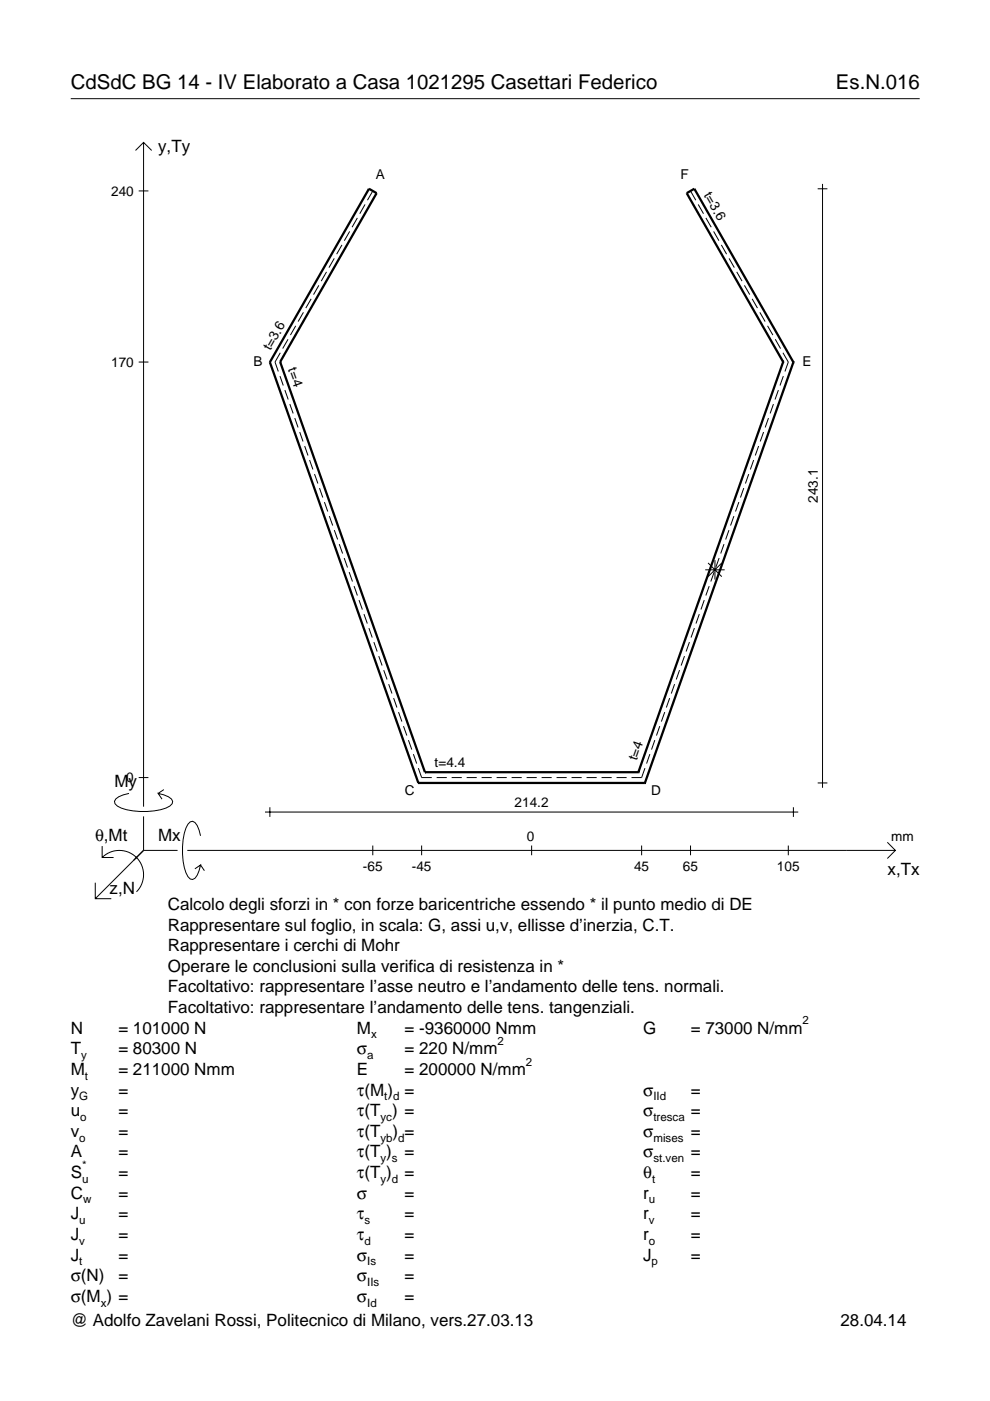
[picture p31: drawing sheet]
<svg xmlns="http://www.w3.org/2000/svg" width="210mm" height="297mm" viewBox="0 0 210 297" stroke-linecap="round" stroke-linejoin="round" font-family="sans-serif">
<defs><g id="words">
<g font-size="4.3">
<text x="15" y="18.9">CdSdC BG 14 - IV Elaborato a Casa 1021295 Casettari Federico</text>
<text x="177.2" y="18.9">Es.N.016</text>
</g>
<g font-size="3.6">
<text x="33.5" y="32.3">y,Ty</text>
<text x="24.3" y="166.9">My</text>
<text x="20.1" y="178.2">θ,Mt</text>
<text x="33.5" y="178.2">Mx</text>
<text x="188.2" y="185.5">x,Tx</text>
<text x="23.2" y="189.6">z,N</text>
<text x="35.6" y="192.9">Calcolo degli sforzi in * con forze baricentriche essendo * il punto medio di DE</text>
<text x="35.6" y="197.3">Rappresentare sul foglio, in scala: G, assi u,v, ellisse d’inerzia, C.T.</text>
<text x="35.6" y="201.7">Rappresentare i cerchi di Mohr</text>
<text x="35.6" y="206">Operare le conclusioni sulla verifica di resistenza in *</text>
<text x="35.6" y="210.4">Facoltativo: rappresentare l’asse neutro e l’andamento delle tens. normali.</text>
<text x="35.6" y="214.8">Facoltativo: rappresentare l’andamento delle tens. tangenziali.</text>
<text x="15" y="219.2">N</text>
<text x="25.1" y="219.2">= 101000 N</text>
<text x="75.7" y="219.2">M</text>
<text x="85.8" y="219.2">= -9360000 Nmm</text>
<text x="136.4" y="219.2">G</text>
<text x="146.5" y="219.2">= 73000 N/mm</text>
<text x="15" y="223.5">T</text>
<text x="15" y="227.9">M</text>
<text x="25.1" y="223.5">= 80300 N</text>
<text x="25.1" y="227.9">= 211000 Nmm</text>
<text x="75.7" y="223.5">σ</text>
<text x="75.7" y="227.9">E</text>
<text x="85.8" y="223.5">= 220 N/mm</text>
<text x="85.8" y="227.9">= 200000 N/mm</text>
<text x="15" y="232.3">y</text>
<text x="25.1" y="232.3">=</text>
<text x="75.7" y="232.3">τ(M ) =</text>
<text x="136.4" y="232.3">σ</text>
<text x="146.5" y="232.3">=</text>
<text x="15" y="236.7">u</text>
<text x="25.1" y="236.7">=</text>
<text x="75.7" y="236.7">τ(T ) =</text>
<text x="136.4" y="236.7">σ</text>
<text x="146.5" y="236.7">=</text>
<text x="15" y="241">v</text>
<text x="15" y="245.4">A</text>
<text x="25.1" y="241">=</text>
<text x="25.1" y="245.4">=</text>
<text x="75.7" y="245.4">τ(T )</text>
<text x="75.7" y="241">τ(T</text>
<text x="83.3" y="241">) =</text>
<text x="85.8" y="245.4">=</text>
<text x="136.4" y="241">σ</text>
<text x="136.4" y="245.4">σ</text>
<text x="146.5" y="241">=</text>
<text x="146.5" y="245.4">=</text>
<text x="15" y="249.8">S</text>
<text x="25.1" y="249.8">=</text>
<text x="75.7" y="249.8">τ(T )</text>
<text x="85.8" y="249.8">=</text>
<text x="136.4" y="249.8">θ</text>
<text x="146.5" y="249.8">=</text>
<text x="15" y="254.2">C</text>
<text x="25.1" y="254.2">=</text>
<text x="75.7" y="254.2">σ</text>
<text x="85.8" y="254.2">=</text>
<text x="136.4" y="254.2">r</text>
<text x="146.5" y="254.2">=</text>
<text x="15" y="258.5">J</text>
<text x="15" y="262.9">J</text>
<text x="25.1" y="258.5">=</text>
<text x="25.1" y="262.9">=</text>
<text x="75.7" y="258.5">τ</text>
<text x="75.7" y="262.9">τ</text>
<text x="85.8" y="258.5">=</text>
<text x="85.8" y="262.9">=</text>
<text x="136.4" y="258.5">r</text>
<text x="136.4" y="262.9">r</text>
<text x="146.5" y="258.5">=</text>
<text x="146.5" y="262.9">=</text>
<text x="15" y="267.3">J</text>
<text x="25.1" y="267.3">=</text>
<text x="75.7" y="267.3">σ</text>
<text x="85.8" y="267.3">=</text>
<text x="136.4" y="267.3">J</text>
<text x="146.5" y="267.3">=</text>
<text x="15" y="271.7">σ(N)</text>
<text x="25.1" y="271.7">=</text>
<text x="75.7" y="271.7">σ</text>
<text x="85.8" y="271.7">=</text>
<text x="15" y="281.2">@ Adolfo Zavelani Rossi, Politecnico di Milano, vers.27.03.13</text>
<text x="15" y="276">σ(M ) =</text>
<text x="75.7" y="276">σ</text>
<text x="85.8" y="276">=</text>
<text x="178.2" y="281.2">28.04.14</text>
</g>
<g font-size="2.9">
<text x="23.6" y="41.5">240</text>
<text x="79.7" y="38">A</text>
<text x="144.3" y="38">F</text>
<text x="149.1" y="41.3" transform="rotate(60 149.1 41.3)">t=3.6</text>
<text x="23.6" y="77.8">170</text>
<text x="53.8" y="77.7">B</text>
<text x="57.3" y="74.5" transform="rotate(-60 57.3 74.5)">t=3.6</text>
<text x="170.2" y="77.7">E</text>
<text x="61" y="78.3" transform="rotate(71 61 78.3)">t=4</text>
<text x="173.4" y="106.6" transform="rotate(-90 173.4 106.6)">243.1</text>
<text x="135.1" y="161.4" transform="rotate(-71 135.1 161.4)">t=4</text>
<text x="26.8" y="165.9">0</text>
<text x="92.2" y="162.7">t=4.4</text>
<text x="85.9" y="168.5">C</text>
<text x="109.1" y="171.2">214.2</text>
<text x="138.1" y="168.5">D</text>
<text x="111.7" y="178.2">0</text>
<text x="189" y="178.2">mm</text>
<text x="77" y="184.7">-65</text>
<text x="87.3" y="184.7">-45</text>
<text x="134.4" y="184.7">45</text>
<text x="144.8" y="184.7">65</text>
<text x="164.7" y="184.7">105</text>
</g>
<g font-size="2.4">
<text x="78.7" y="220.2">x</text>
<text x="105.5" y="221.5">2</text>
<text x="170.2" y="217.2">2</text>
<text x="17.2" y="224.5">y</text>
<text x="77.9" y="224.5">a</text>
<text x="111.5" y="225.9">2</text>
<text x="16.8" y="233.3">G</text>
<text x="18" y="228.9">t</text>
<text x="81.5" y="233.3">t d</text>
<text x="138.5" y="233.3">IId</text>
<text x="17" y="237.7">o</text>
<text x="80.7" y="237.7">yc</text>
<text x="138.5" y="237.7">tresca</text>
<text x="16.8" y="242">o</text>
<text x="80.7" y="242">yb d</text>
<text x="138.5" y="242">mises</text>
<text x="17.4" y="250.8">u</text>
<text x="17.4" y="247.8">*</text>
<text x="80.7" y="246.4">y s</text>
<text x="80.7" y="250.8">y d</text>
<text x="138.2" y="250.8">t</text>
<text x="138.5" y="246.4">st.ven</text>
<text x="17.6" y="255.2">w</text>
<text x="137.6" y="255.2">u</text>
<text x="16.8" y="259.5">u</text>
<text x="16.8" y="263.9">v</text>
<text x="77.3" y="259.5">s</text>
<text x="77.3" y="263.9">d</text>
<text x="137.6" y="259.5">v</text>
<text x="137.6" y="263.9">o</text>
<text x="16.8" y="268.3">t</text>
<text x="77.9" y="268.3">Is</text>
<text x="138.2" y="268.3">p</text>
<text x="77.9" y="272.7">IIs</text>
<text x="21.4" y="277">x</text>
<text x="77.9" y="277">Id</text>
</g>
</g></defs>
<g fill="none" stroke="#000" stroke-width=".21">
<path d="M15 20.9h180M28.7 31.9l1.7-1.7 1.8 1.7M30.4 30.2v140.8M174.4 39v128M29.4 40.5h2.1M69.2 57.6l-1.1 2M70.9 54.8l-1.2 1.9M72.5 51.9l-1.1 2M74.1 49.1l-1.1 1.9M75.8 46.2l-1.2 2M77.4 43.3l-1.1 2M79 40.5l-1.1 2"/>
<path d="M146.4 40.5l1.1 2M148 43.3l1.2 2M149.7 46.2l1.1 2M151.3 49.1l1.1 1.9M152.9 51.9l1.2 2M154.6 54.8l1.1 1.9M156.2 57.6l1.1 2M173.4 40h2M29.4 76.8h2.1M59.4 79.7l.7 2M59.4 74.8l-1.1 2 .7 2M61.1 71.9l-1.2 2"/>
<path d="M62.7 69.1l-1.1 1.9M64.3 66.2l-1.1 2M66 63.4l-1.2 1.9M67.6 60.5l-1.1 2M157.8 60.5l1.2 2M159.5 63.4l1.1 1.9M161.1 66.2l1.1 2M162.7 69.1l1.2 1.9M164.4 71.9l1.1 2M166 74.8l1.1 2-.7 2M166.1 79.7l-.7 2M60.4 82.7l.7 2"/>
<path d="M61.4 85.7l.8 2M62.5 88.6l.7 2M63.5 91.6l.7 2M64.6 94.6l.7 2M65.6 97.5l.7 2M159.8 97.5l-.7 2M160.8 94.6l-.7 2M161.9 91.6l-.7 2M162.9 88.6l-.7 2M164 85.7l-.7 2M165 82.7l-.7 2M66.7 100.5l.7 2"/>
<path d="M67.7 103.5l.7 2M68.8 106.5l.7 2M69.8 109.4l.7 2M70.9 112.4l.7 2M71.9 115.4l.7 2M73 118.3l.7 2M150.1 119.4l2.9 2.9M151.6 118.8v4.1M152.5 118.3l-.7 2M153 119.4l-2.9 2.9M153.5 115.4l-.7 2M154.6 112.4l-.7 2"/>
<path d="M155.6 109.4l-.7 2M156.7 106.5l-.8 2M157.7 103.5l-.7 2M158.7 100.5l-.7 2M74 121.3l.7 2M75.1 124.3l.7 2M76.1 127.2l.7 2M77.2 130.2l.7 2M78.2 133.2l.7 2M79.3 136.1l.7 2M80.3 139.1l.7 2M145.1 139.1l-.7 2"/>
<path d="M146.2 136.1l-.7 2M147.2 133.2l-.7 2M148.3 130.2l-.7 2M149.3 127.2l-.7 2M149.5 120.8h4.1M150.4 124.3l-.7 2M151.4 121.3l-.7 2M81.4 142.1l.7 2M82.4 145.1l.7 1.9M83.5 148l.7 2M84.5 151l.7 2M85.5 154l.8 2"/>
<path d="M86.6 156.9l.7 2M87.6 159.9l.7 2M137.8 159.9l-.7 2M138.8 156.9l-.7 2M139.9 154l-.7 2M140.9 151l-.7 2M142 148l-.7 2M143 145.1l-.7 1.9M144.1 142.1l-.7 2M21.7 179.4v2.4h2.4M27.3 168.2a3.6 3.6 0 0 0-3 1.7l.1 .5a5.6 5.6 0 0 0 3.8 1.5 13.4 13.4 0 0 0 7.8-1l.5-.5 .1-.5a3.6 3.6 0 0 0-3.1-1.7l.8 1.2M29.4 164.9h2.1"/>
<path d="M30.4 173.1v7.2M34.7 167.4l-1.2 .8M42.5 177.2a3.6 3.6 0 0 0-1.7-3.1l-.5 .2a5.7 5.7 0 0 0-1.5 3.7 13.3 13.3 0 0 0 1 7.9l.5 .5 .5 .1a3.6 3.6 0 0 0 1.7-3.1l-1.2 .8M56.2 172.2h113M57.2 171.2v2M79 179.3v2M88.7 162.9l.7 2h2.1M89.4 179.3v2M92.6 164.9h2.1M95.8 164.9h2.1M98.9 164.9h2.2M102.1 164.9h2.2"/>
<path d="M105.3 164.9h2.1M108.5 164.9h2.1M111.6 164.9h2.2M112.7 179.3v2M114.8 164.9h2.2M118 164.9h2.1M121.2 164.9h2.1M124.4 164.9h2.1M127.5 164.9h2.2M130.7 164.9h2.2M136 179.3v2M136.7 162.9l-.7 2h-2.1"/>
<path d="M146.4 179.3v2M167.1 179.3v2M168.2 171.2v2M173.4 166h2M188.1 178.6l1.7 1.7-1.7 1.7M20.2 187.2v3.3h3.4M21.7 181.8a5.1 5.1 0 0 1 7.2 0 5.1 5.1 0 0 1 0 7.3M30.4 180.3l-10.2 10.2M30.4 180.3h7.2M39.7 180.3h150.1M42.5 183.4l.8 1.2"/>
</g>
<g fill="none" stroke="#000" stroke-width=".48">
<path d="M57.2 76.8h.1M57.2 76.8l31.5 89.2M59.4 76.7h.1M59.4 76.7l20.4-35.7-1.6-1-21 36.8M59.4 76.7l30.7 87M166 76.7h.1M166 76.7l-30.7 87M166 76.7l-20.4-35.7 1.6-1 21 36.8M168.2 76.8h.1M168.2 76.8l-31.5 89.2M88.7 166h.1M88.7 166h48"/>
<path d="M90.1 163.7h.1M90.1 163.7h45.2M135.3 163.7h.1M136.7 166h.1"/>
</g>
<use href="#words"/>
</svg>
